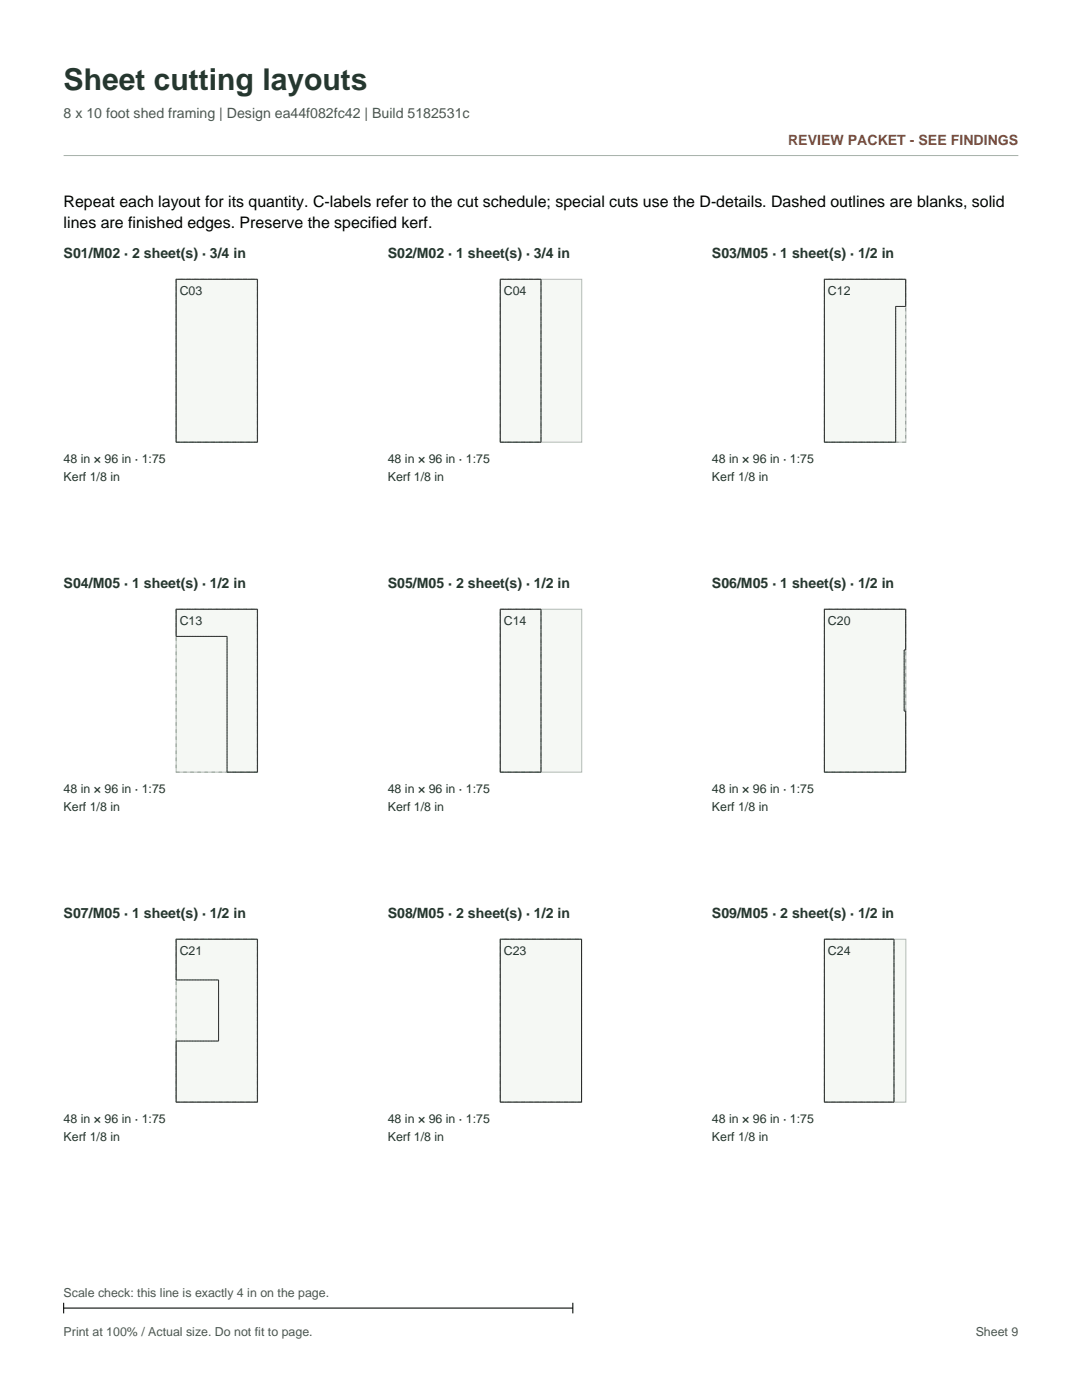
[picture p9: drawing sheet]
<svg xmlns="http://www.w3.org/2000/svg" width="216mm" height="279mm" viewBox="0 0 216 279" stroke-linecap="round" stroke-linejoin="round" font-family="sans-serif">
<defs><g id="words">
<text font-size="6" fill="#25372f" x="12.7" y="18">Sheet cutting layouts</text>
<g font-size="3.2">
<text x="12.7" y="41.3">Repeat each layout for its quantity. C-labels refer to the cut schedule; special cuts use the D-details. Dashed outlines are blanks, solid</text>
<text x="12.7" y="45.5">lines are finished edges. Preserve the specified kerf.</text>
</g>
<text font-size="2.8" fill="#4d5752" x="12.7" y="23.6">8 x 10 foot shed framing | Design ea44f082fc42 | Build 5182531c</text>
<text font-size="2.8" fill="#9d492e" x="157.3" y="28.9">REVIEW PACKET - SEE FINDINGS</text>
<g font-size="2.8" fill="#25372f">
<text x="12.7" y="51.5">S01/M02 · 2 sheet(s) · 3/4 in</text>
<text x="77.4" y="51.5">S02/M02 · 1 sheet(s) · 3/4 in</text>
<text x="142.1" y="51.5">S03/M05 · 1 sheet(s) · 1/2 in</text>
<text x="12.7" y="117.4">S04/M05 · 1 sheet(s) · 1/2 in</text>
<text x="77.4" y="117.4">S05/M05 · 2 sheet(s) · 1/2 in</text>
<text x="142.1" y="117.4">S06/M05 · 1 sheet(s) · 1/2 in</text>
<text x="12.7" y="183.2">S07/M05 · 1 sheet(s) · 1/2 in</text>
<text x="77.4" y="183.2">S08/M05 · 2 sheet(s) · 1/2 in</text>
<text x="142.1" y="183.2">S09/M05 · 2 sheet(s) · 1/2 in</text>
</g>
<g font-size="2.5" fill="#25372f">
<text x="35.9" y="58.9">C03</text>
<text x="100.5" y="58.9">C04</text>
<text x="165.2" y="58.9">C12</text>
<text x="12.7" y="92.5">48 in × 96 in · 1:75</text>
<text x="77.4" y="92.5">48 in × 96 in · 1:75</text>
<text x="142.1" y="92.5">48 in × 96 in · 1:75</text>
<text x="12.7" y="96">Kerf 1/8 in</text>
<text x="77.4" y="96">Kerf 1/8 in</text>
<text x="142.1" y="96">Kerf 1/8 in</text>
<text x="35.9" y="124.8">C13</text>
<text x="100.5" y="124.8">C14</text>
<text x="165.2" y="124.8">C20</text>
<text x="12.7" y="158.3">48 in × 96 in · 1:75</text>
<text x="12.7" y="161.9">Kerf 1/8 in</text>
<text x="77.4" y="158.3">48 in × 96 in · 1:75</text>
<text x="77.4" y="161.9">Kerf 1/8 in</text>
<text x="142.1" y="158.3">48 in × 96 in · 1:75</text>
<text x="142.1" y="161.9">Kerf 1/8 in</text>
<text x="35.9" y="190.6">C21</text>
<text x="100.5" y="190.6">C23</text>
<text x="165.2" y="190.6">C24</text>
<text x="12.7" y="224.2">48 in × 96 in · 1:75</text>
<text x="12.7" y="227.7">Kerf 1/8 in</text>
<text x="77.4" y="224.2">48 in × 96 in · 1:75</text>
<text x="77.4" y="227.7">Kerf 1/8 in</text>
<text x="142.1" y="224.2">48 in × 96 in · 1:75</text>
<text x="142.1" y="227.7">Kerf 1/8 in</text>
</g>
<g font-size="2.5" fill="#4d5752">
<text x="12.7" y="258.9">Scale check: this line is exactly 4 in on the page.</text>
<text x="12.7" y="266.7">Print at 100% / Actual size. Do not fit to page.</text>
<text x="194.7" y="266.7">Sheet 9</text>
</g>
</g></defs>
<path d="M12.7 31h190.5" fill="none" stroke="#a6b0a9" stroke-width=".2"/>
<path d="M35.1 55.7h16.3v32.6h-16.3z" fill-rule="evenodd" fill="#f5f8f4" stroke="#b0bcb2" stroke-width=".2"/>
<path d="M35.1 55.7h16.3v32.6h-16.3z" fill="none" stroke="#96a399" stroke-width=".2" stroke-dasharray=".7 .7" stroke-linecap="butt"/>
<path d="M35.1 55.7h16.3M35.1 88.3v-32.6M35.1 88.3h16.3M51.4 88.3v-32.6" fill="none" stroke="#969b97" stroke-width=".2" stroke-dasharray=".2 .2" stroke-linecap="butt"/>
<path d="M35.1 55.7h16.3v32.6h-16.3z" fill="none" stroke="#2d302e" stroke-width=".2"/>
<path d="M99.8 55.7h16.3v32.6h-16.3z" fill-rule="evenodd" fill="#f5f8f4" stroke="#b0bcb2" stroke-width=".2"/>
<path d="M99.8 55.7h8.1v32.6h-8.1z" fill="none" stroke="#96a399" stroke-width=".2" stroke-dasharray=".7 .7" stroke-linecap="butt"/>
<path d="M99.8 55.7h8.1M99.8 88.3v-32.6M99.8 88.3h8.1M107.9 88.3v-32.6" fill="none" stroke="#969b97" stroke-width=".2" stroke-dasharray=".2 .2" stroke-linecap="butt"/>
<path d="M99.8 55.7h8.1v32.6h-8.1z" fill="none" stroke="#2d302e" stroke-width=".2"/>
<path d="M164.5 55.7h16.3v32.6h-16.3z" fill-rule="evenodd" fill="#f5f8f4" stroke="#b0bcb2" stroke-width=".2"/>
<path d="M164.5 55.7h16.2v32.6h-16.2z" fill="none" stroke="#96a399" stroke-width=".2" stroke-dasharray=".7 .7" stroke-linecap="butt"/>
<path d="M164.5 55.7h16.2M178.7 61.2v27.1M178.7 61.2h2M180.7 61.2v-5.5M164.5 88.3v-32.6M164.5 88.3h14.2" fill="none" stroke="#969b97" stroke-width=".2" stroke-dasharray=".2 .2" stroke-linecap="butt"/>
<path d="M164.5 55.7h16.2v5.5h-2v27.1h-14.2z" fill="none" stroke="#2d302e" stroke-width=".2"/>
<path d="M35.1 121.6h16.3v32.5h-16.3z" fill-rule="evenodd" fill="#f5f8f4" stroke="#b0bcb2" stroke-width=".2"/>
<path d="M35.1 121.6h16.3v32.5h-16.3z" fill="none" stroke="#96a399" stroke-width=".2" stroke-dasharray=".7 .7" stroke-linecap="butt"/>
<path d="M35.1 127v-5.4M35.1 121.6h16.3M35.1 127h10.2M45.3 127v27.1M45.3 154.1h6.1M51.4 154.1v-32.5" fill="none" stroke="#969b97" stroke-width=".2" stroke-dasharray=".2 .2" stroke-linecap="butt"/>
<path d="M35.1 121.6h16.3v32.5h-6.1v-27.1h-10.2z" fill="none" stroke="#2d302e" stroke-width=".2"/>
<path d="M99.8 121.6h16.3v32.5h-16.3z" fill-rule="evenodd" fill="#f5f8f4" stroke="#b0bcb2" stroke-width=".2"/>
<path d="M99.8 121.6h8.1v32.5h-8.1z" fill="none" stroke="#96a399" stroke-width=".2" stroke-dasharray=".7 .7" stroke-linecap="butt"/>
<path d="M99.8 121.6h8.1M99.8 154.1v-32.5M99.8 154.1h8.1M107.9 154.1v-32.5" fill="none" stroke="#969b97" stroke-width=".2" stroke-dasharray=".2 .2" stroke-linecap="butt"/>
<path d="M99.8 121.6h8.1v32.5h-8.1z" fill="none" stroke="#2d302e" stroke-width=".2"/>
<path d="M164.5 121.6h16.3v32.5h-16.3z" fill-rule="evenodd" fill="#f5f8f4" stroke="#b0bcb2" stroke-width=".2"/>
<path d="M164.5 121.6h16.2v32.5h-16.2z" fill="none" stroke="#96a399" stroke-width=".2" stroke-dasharray=".7 .7" stroke-linecap="butt"/>
<path d="M164.5 121.6h16.2M180.4 129.7v12.2M180.4 129.7h.3M180.7 129.7v-8.1M164.5 154.1v-32.5M164.5 154.1h16.2M180.4 141.9h.3M180.7 154.1v-12.2" fill="none" stroke="#969b97" stroke-width=".2" stroke-dasharray=".2 .2" stroke-linecap="butt"/>
<path d="M164.5 121.6h16.2v8.1h-.3v12.2h.3v12.2h-16.2z" fill="none" stroke="#2d302e" stroke-width=".2"/>
<path d="M35.1 187.4h16.3v32.6h-16.3z" fill-rule="evenodd" fill="#f5f8f4" stroke="#b0bcb2" stroke-width=".2"/>
<path d="M35.1 187.4h16.3v32.6h-16.3z" fill="none" stroke="#96a399" stroke-width=".2" stroke-dasharray=".7 .7" stroke-linecap="butt"/>
<path d="M35.1 187.4h16.3M35.1 195.6v-8.2M35.1 195.6h8.5M43.6 195.6v12.2M35.1 220v-12.2M35.1 207.8h8.5M35.1 220h16.3M51.4 220v-32.6" fill="none" stroke="#969b97" stroke-width=".2" stroke-dasharray=".2 .2" stroke-linecap="butt"/>
<path d="M35.1 187.4h16.3v32.6h-16.3v-12.2h8.5v-12.2h-8.5z" fill="none" stroke="#2d302e" stroke-width=".2"/>
<path d="M99.8 187.4h16.3v32.6h-16.3z" fill-rule="evenodd" fill="#f5f8f4" stroke="#b0bcb2" stroke-width=".2"/>
<path d="M99.8 187.4h16.2v32.6h-16.2z" fill="none" stroke="#96a399" stroke-width=".2" stroke-dasharray=".7 .7" stroke-linecap="butt"/>
<path d="M99.8 187.4h16.2M99.8 220v-32.6M99.8 220h16.2M116 220v-32.6" fill="none" stroke="#969b97" stroke-width=".2" stroke-dasharray=".2 .2" stroke-linecap="butt"/>
<path d="M99.8 187.4h16.2v32.6h-16.2z" fill="none" stroke="#2d302e" stroke-width=".2"/>
<path d="M164.5 187.4h16.3v32.6h-16.3z" fill-rule="evenodd" fill="#f5f8f4" stroke="#b0bcb2" stroke-width=".2"/>
<path d="M164.5 187.4h13.9v32.6h-13.9z" fill="none" stroke="#96a399" stroke-width=".2" stroke-dasharray=".7 .7" stroke-linecap="butt"/>
<path d="M164.5 187.4h13.9M164.5 220v-32.6M164.5 220h13.9M178.4 220v-32.6" fill="none" stroke="#969b97" stroke-width=".2" stroke-dasharray=".2 .2" stroke-linecap="butt"/>
<path d="M164.5 187.4h13.9v32.6h-13.9z" fill="none" stroke="#2d302e" stroke-width=".2"/>
<path d="M12.7 260v2.1M114.3 260v2.1M12.7 261.1h101.6" fill="none" stroke="#000" stroke-width=".21"/>
<use href="#words"/>
</svg>
